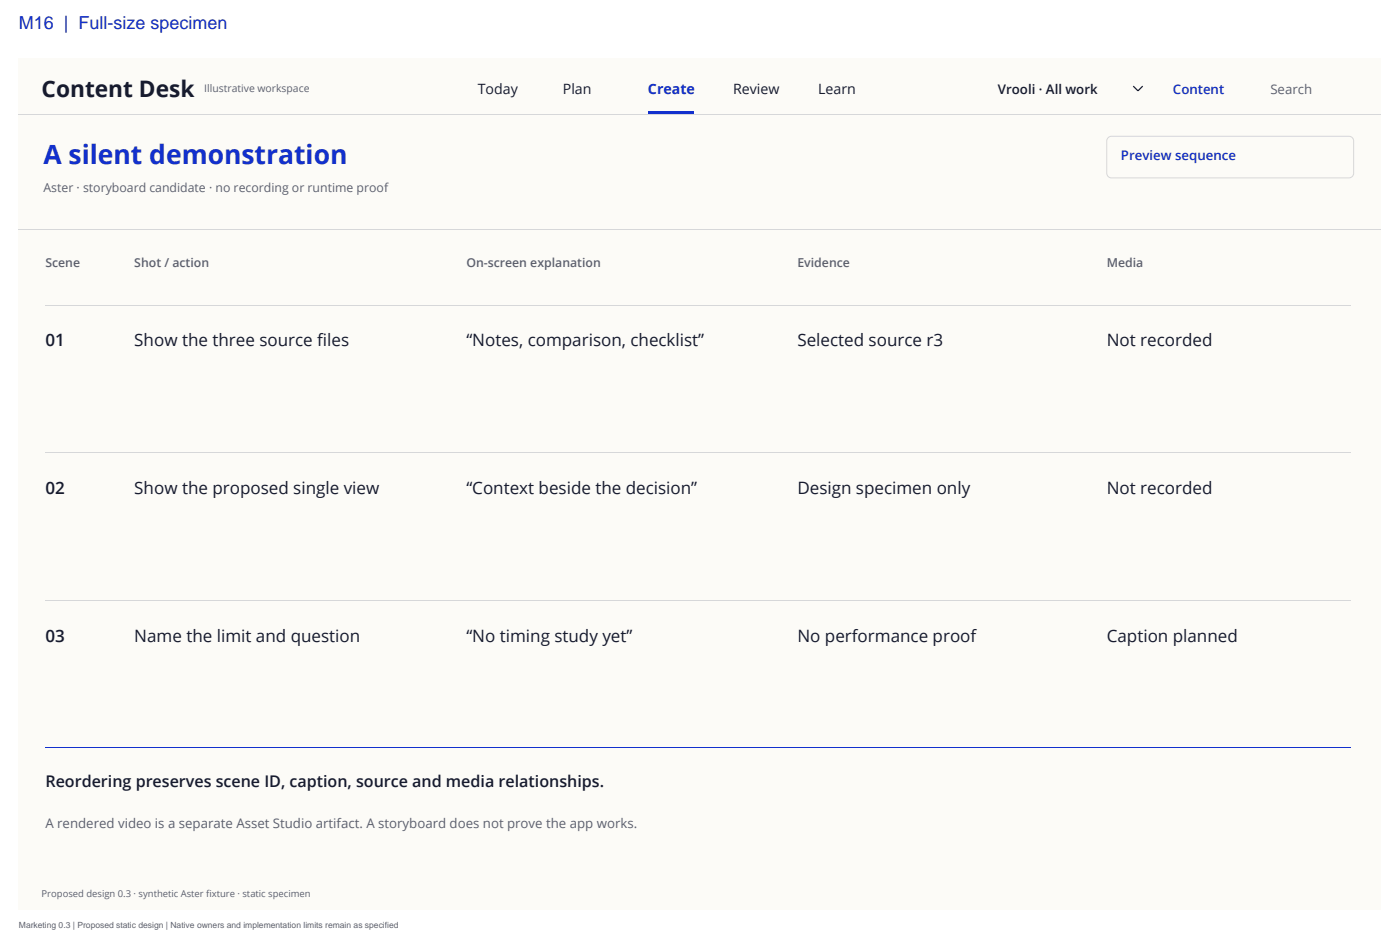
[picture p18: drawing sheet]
<svg xmlns="http://www.w3.org/2000/svg" width="522mm" height="355mm" viewBox="0 0 522 355" stroke-linecap="round" stroke-linejoin="round" font-family="sans-serif">
<defs><g id="words">
<text font-size="9.9" fill="#1230cd" x="16.2" y="61">A silent demonstration</text>
<text font-size="8.5" fill="#171b2e" x="15.5" y="36">Content Desk</text>
<text font-size="6.7" fill="#122ecc" x="7.1" y="10.9">M16 | Full-size specimen</text>
<g font-size="6.3" fill="#171b2e">
<text x="16.9" y="129.1">01</text>
<text x="50.1" y="129.1">Show the three source files</text>
<text x="173.9" y="129.1">“Notes, comparison, checklist”</text>
<text x="297.4" y="129.1">Selected source r3</text>
<text x="412.7" y="129.1">Not recorded</text>
<text x="16.9" y="184.1">02</text>
<text x="50.1" y="184.1">Show the proposed single view</text>
<text x="173.9" y="184.1">“Context beside the decision”</text>
<text x="297.4" y="184.1">Design specimen only</text>
<text x="412.7" y="184.1">Not recorded</text>
<text x="16.9" y="239.2">03</text>
<text x="50.1" y="239.2">Name the limit and question</text>
<text x="173.9" y="239.2">“No timing study yet”</text>
<text x="297.4" y="239.2">No performance proof</text>
<text x="412.7" y="239.2">Caption planned</text>
</g>
<text font-size="6" fill="#171b2e" x="16.9" y="293.5">Reordering preserves scene ID, caption, source and media relationships.</text>
<g font-size="5.3" fill="#171b2e">
<text x="178.2" y="34.9">Today</text>
<text x="209.9" y="34.9">Plan</text>
<text x="273.4" y="34.9">Review</text>
<text x="305.2" y="34.9">Learn</text>
</g>
<text font-size="5.3" fill="#1230cd" x="241.7" y="34.9">Create</text>
<text font-size="4.9" fill="#171b2e" x="372.2" y="34.9">Vrooli · All work</text>
<g font-size="4.9" fill="#1230cd">
<text x="437.4" y="34.9">Content</text>
<text x="418" y="59.6">Preview sequence</text>
</g>
<g font-size="4.9" fill="#5b6070">
<text x="473.8" y="34.9">Search</text>
<text x="16.9" y="308.7">A rendered video is a separate Asset Studio artifact. A storyboard does not prove the app works.</text>
</g>
<g font-size="4.6" fill="#5b6070">
<text x="16.2" y="71.6">Aster · storyboard candidate · no recording or runtime proof</text>
<text x="16.9" y="99.5">Scene</text>
<text x="50.1" y="99.5">Shot / action</text>
<text x="173.9" y="99.5">On-screen explanation</text>
<text x="297.4" y="99.5">Evidence</text>
<text x="412.7" y="99.5">Media</text>
</g>
<text font-size="3.9" fill="#5b6070" x="76.2" y="34.2">Illustrative workspace</text>
<text font-size="3.5" fill="#5b6070" x="15.5" y="334.4">Proposed design 0.3 · synthetic Aster fixture · static specimen</text>
<text font-size="3.2" fill="#59616e" x="7.1" y="346">Marketing 0.3 | Proposed static design | Native owners and implementation limits remain as specified</text>
</g></defs>
<path d="M7.1 21.5h508v317.5h-508z" fill-rule="evenodd" fill="#fcfbf7"/>
<path d="M241.7 41.3h16.9v1h-16.9z" fill-rule="evenodd" fill="#1230cd"/>
<path d="M422.6 32.1l1.8 1.8 1.8-1.8" fill="none" stroke="#171b2e" stroke-width=".46"/>
<path d="M7.1 42.8h508" fill="none" stroke="#d6d7d9" stroke-width=".37"/>
<path d="M413.3 51.3l1.2-.5 89 .1 1.1 .8 .2 .9v12.4l-.8 1.1-.9 .2h-89.1l-1-.9-.3-.8v-12z" fill-rule="evenodd" fill="#fcfbf7" stroke="#d6d7d9" stroke-width=".37"/>
<path d="M7.1 85.5h508M16.9 113.7h486.9M16.9 168.8h486.9M16.9 223.8h486.9" fill="none" stroke="#d6d7d9" stroke-width=".37"/>
<path d="M16.9 278.8h486.9" fill="none" stroke="#1230cd" stroke-width=".37"/>
<use href="#words"/>
</svg>
